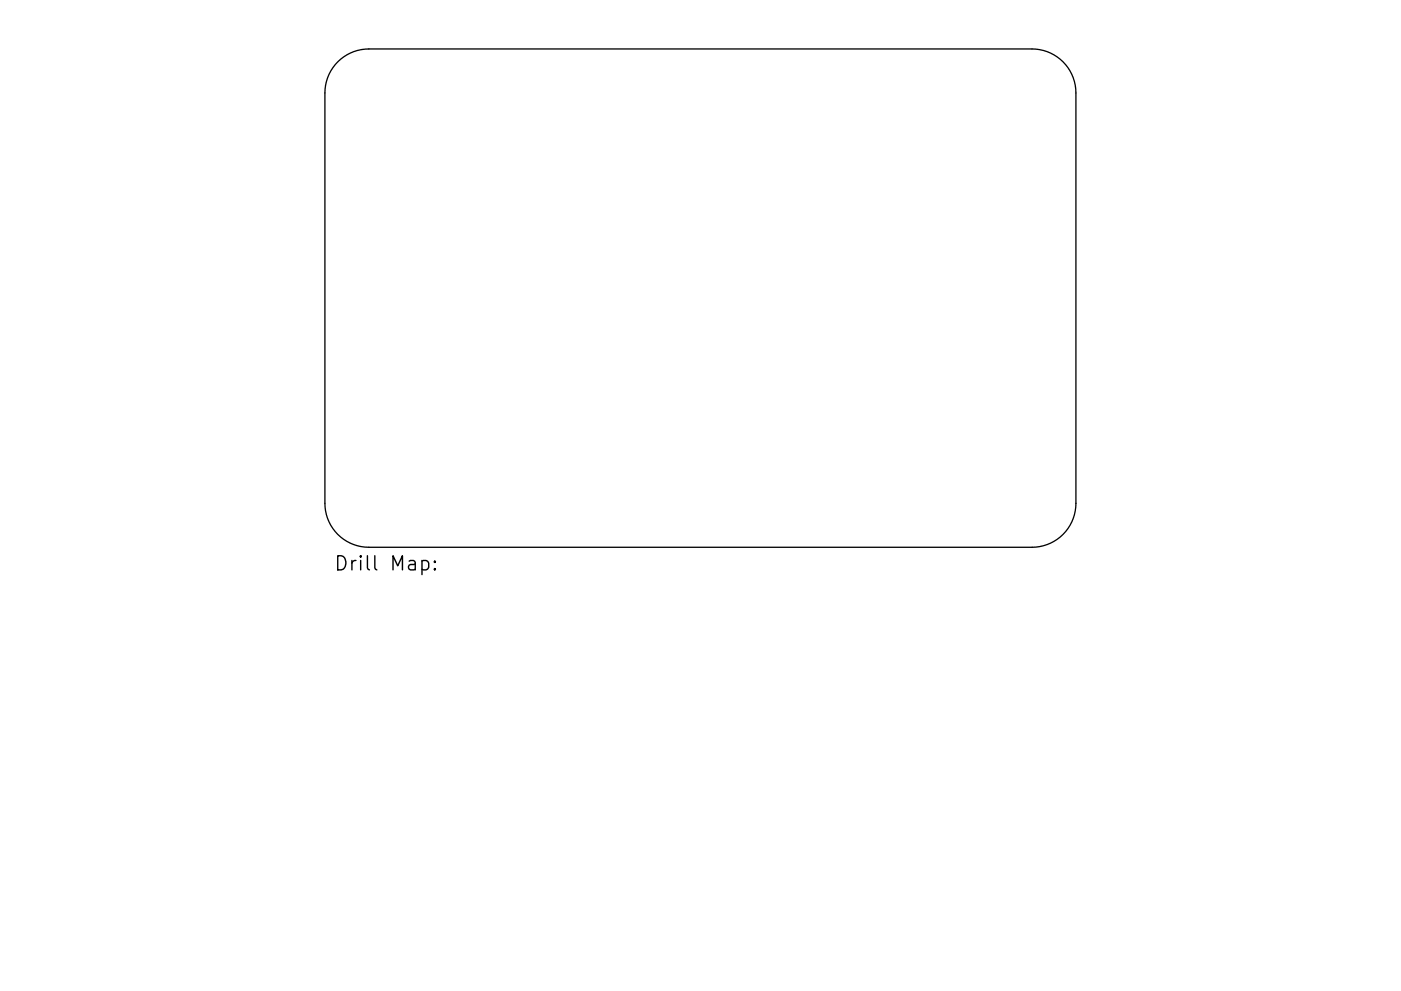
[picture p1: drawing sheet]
<svg xmlns="http://www.w3.org/2000/svg" width="297mm" height="210mm" viewBox="0 0 297 210" stroke-linecap="round" stroke-linejoin="round" font-family="sans-serif">
<defs><g id="words">
<text font-size="4.2" x="70.7" y="121.1">Drill Map:</text>
</g></defs>
<path d="M78.2 10.4h140.6a9.3 9.3 0 0 1 9.3 9.3v87.1a9.3 9.3 0 0 1-9.3 9.3h-140.6M78.2 10.4a9.3 9.3 0 0 0-9.3 9.3v87.1a9.3 9.3 0 0 0 9.3 9.3" fill="none" stroke="#000" stroke-width=".28"/>
<path d="M89.5 119.1l.8-.2 .6 .6v.8l-.3 .5-.3 .1-.8-.1M92.2 119.1l.1 .1-.1 .1-.2-.1 .2-.1v.2M92.2 120.6l.1 .2-.1 .1-.2-.1 .2-.2v.3" fill="none" stroke="#000" stroke-width=".3"/>
<use href="#words"/>
</svg>
